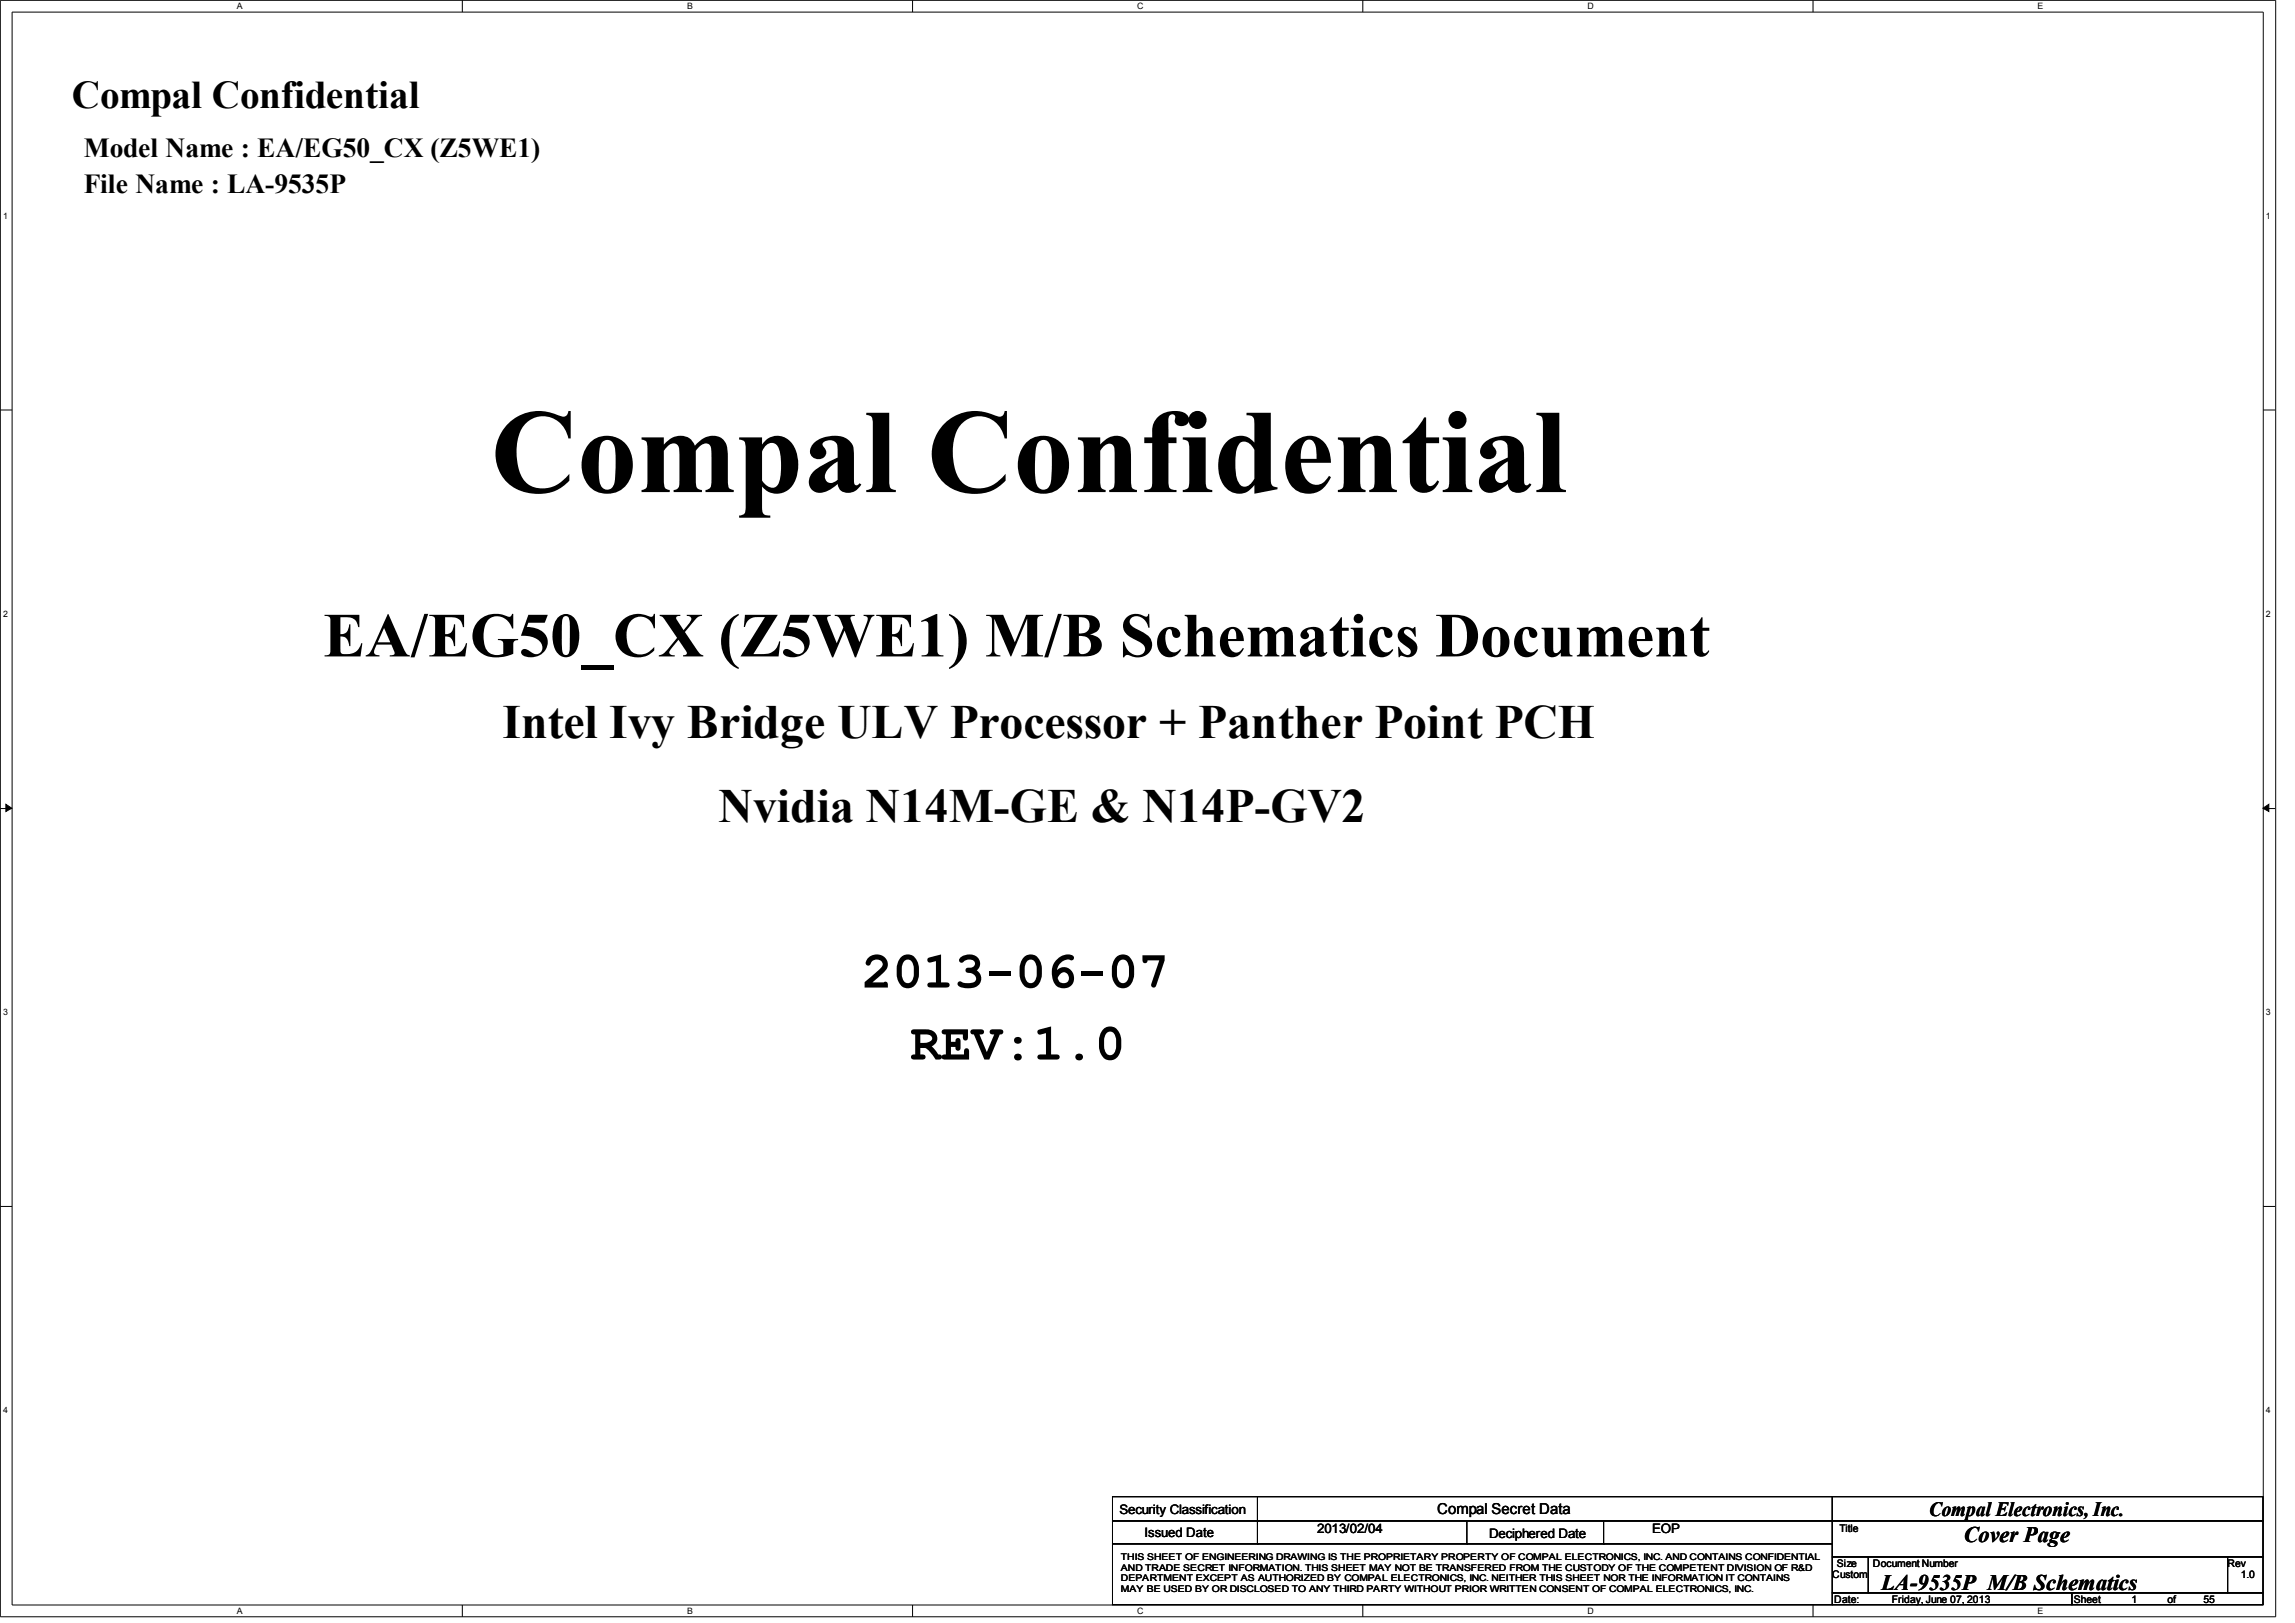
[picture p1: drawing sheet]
<svg xmlns="http://www.w3.org/2000/svg" width="297mm" height="210mm" viewBox="0 0 297 210" stroke-linecap="round" stroke-linejoin="round" font-family="sans-serif">
<defs><g id="words">
<text font-size="15.5" x="63.5" y="63.7">Compal Confidential</text>
<text font-size="8.1" x="41.8" y="84.9">EA/EG50_CX (Z5WE1) M/B Schematics Document</text>
<g font-size="6.6">
<text x="111.5" y="127.8">2013-06-07</text>
<text x="117.8" y="137.1">REV:1.0</text>
</g>
<g font-size="6.2">
<text x="65" y="95.5">Intel Ivy Bridge ULV Processor + Panther Point PCH</text>
<text x="93" y="106.3">Nvidia N14M-GE &amp; N14P-GV2</text>
</g>
<text font-size="5.1" x="9.3" y="14">Compal Confidential</text>
<g font-size="3.6">
<text x="10.8" y="20.3">Model Name : EA/EG50_CX (Z5WE1)</text>
<text x="10.8" y="25">File Name : LA-9535P</text>
</g>
<g font-size="2.9">
<text x="254.1" y="199.5">Cover Page</text>
<text x="243.4" y="205.7">LA-9535P M/B Schematics</text>
</g>
<text font-size="2.6" x="249.6" y="196.1">Compal Electronics, Inc.</text>
<text font-size="1.9" x="185.9" y="195.9">Compal Secret Data</text>
<g font-size="1.7">
<text x="144.9" y="195.9">Security Classification</text>
<text x="148.1" y="198.8">Issued Date</text>
<text x="170.4" y="198.4">2013/02/04</text>
<text x="192.7" y="199">Deciphered Date</text>
<text x="213.8" y="198.4">EOP</text>
</g>
<g font-size="1.4">
<text x="237.7" y="202.7">Size</text>
<text x="238" y="198.2">Title</text>
<text x="242.3" y="202.7">Document Number</text>
<text x="288.2" y="202.7">Rev</text>
<text x="237.1" y="204.2">Custom</text>
<text x="237.3" y="207.3">Date:</text>
<text x="244.8" y="207.3">Friday, June 07, 2013</text>
<text x="268.3" y="207.3">Sheet</text>
<text x="275.8" y="207.3">1</text>
<text x="280.4" y="207.3">of</text>
<text x="285.1" y="207.3">55</text>
<text x="289.9" y="204.2">1.0</text>
</g>
<g font-size="1.2">
<text x="145" y="201.8">THIS SHEET OF ENGINEERING DRAWING IS THE PROPRIETARY PROPERTY OF COMPAL ELECTRONICS, INC. AND CONTAINS CONFIDENTIAL</text>
<text x="145" y="203.2">AND TRADE SECRET INFORMATION. THIS SHEET MAY NOT BE TRANSFERED FROM THE CUSTODY OF THE COMPETENT DIVISION OF R&amp;D</text>
<text x="145" y="204.6">DEPARTMENT EXCEPT AS AUTHORIZED BY COMPAL ELECTRONICS, INC. NEITHER THIS SHEET NOR THE INFORMATION IT CONTAINS</text>
<text x="145" y="205.9">MAY BE USED BY OR DISCLOSED TO ANY THIRD PARTY WITHOUT PRIOR WRITTEN CONSENT OF COMPAL ELECTRONICS, INC.</text>
</g>
<g font-size="1.1">
<text x="30.6" y="1.2">A</text>
<text x="88.9" y="1.2">B</text>
<text x="147.1" y="1.2">C</text>
<text x="205.4" y="1.2">D</text>
<text x="263.6" y="1.2">E</text>
<text x=".4" y="28.3">1</text>
<text x="293.2" y="28.3">1</text>
<text x=".4" y="79.8">2</text>
<text x="293.2" y="79.8">2</text>
<text x=".4" y="131.3">3</text>
<text x="293.2" y="131.3">3</text>
<text x=".4" y="182.8">4</text>
<text x="293.2" y="182.8">4</text>
<text x="30.6" y="208.8">A</text>
<text x="88.9" y="208.8">B</text>
<text x="147.1" y="208.8">C</text>
<text x="205.4" y="208.8">D</text>
<text x="263.6" y="208.8">E</text>
</g>
</g></defs>
<path d="M0 0h294.4v209.2h-294.4zM1.6 1.6h291.2v206h-291.2z" fill="none" stroke="#000" stroke-width=".13"/>
<g fill="#fff">
<path d="M30.6 .2h.6v1.2h-.6z"/>
<path d="M30.6 207.8h.6v1.2h-.6z"/>
</g>
<path d="M59.8 0v1.6M59.8 207.6v1.6" fill="none" stroke="#000" stroke-width=".13"/>
<g fill="#fff">
<path d="M88.9 .2h.7v1.2h-.7z"/>
<path d="M88.9 207.8h.7v1.2h-.7z"/>
</g>
<path d="M118.1 0v1.6M118.1 207.6v1.6" fill="none" stroke="#000" stroke-width=".13"/>
<g fill="#fff">
<path d="M147.2 .2h.7v1.2h-.7z"/>
<path d="M147.2 207.8h.7v1.2h-.7z"/>
</g>
<path d="M176.3 0v1.6M176.3 207.6v1.6" fill="none" stroke="#000" stroke-width=".13"/>
<g fill="#fff">
<path d="M205.4 .2h.8v1.2h-.8z"/>
<path d="M205.4 207.8h.8v1.2h-.8z"/>
</g>
<path d="M234.6 0v1.6M234.6 207.6v1.6" fill="none" stroke="#000" stroke-width=".13"/>
<g fill="#fff">
<path d="M263.7 .2h.6v1.2h-.6z"/>
<path d="M263.7 207.8h.6v1.2h-.6z"/>
<path d="M.4 27.3h.6v1.2h-.6z"/>
<path d="M293.2 27.3h.6v1.2h-.6z"/>
<path d="M.4 78.7h.6v1.3h-.6z"/>
<path d="M293.2 78.7h.6v1.3h-.6z"/>
</g>
<path d="M0 53h1.6M292.8 53h1.5" fill="none" stroke="#000" stroke-width=".13"/>
<g fill="#fff">
<path d="M.4 130.3h.6v1.3h-.6z"/>
<path d="M293.2 130.3h.6v1.3h-.6z"/>
</g>
<path d="M0 104.6h1.6M292.8 104.6h1.5" fill="none" stroke="#000" stroke-width=".13"/>
<path d="M.8 104.1l.7 .5-.7 .4zM292.8 104.6l.7-.5v.9z" fill="#000" stroke="#000" stroke-width=".13"/>
<g fill="#fff">
<path d="M.4 181.8h.6v1.2h-.6z"/>
<path d="M293.2 181.8h.6v1.2h-.6z"/>
</g>
<g fill="none" stroke="#000" stroke-width=".13">
<path d="M0 156.1h1.6M292.8 156.1h1.5M143.9 193.6h93.2v3.2h-93.2zM143.9 196.8h93.2v2.9h-93.2zM143.9 199.7h93.2v7.9h-93.2zM162.7 196.8h.1M162.7 199.8h.1M162.7 193.7v6.1M189.8 199.8h.1M189.8 196.8v3M207.5 199.8h.1M207.5 196.8v3"/>
<path d="M237.1 193.6h55.7v3.2h-55.7zM237.1 196.8h55.7v4.6h-55.7zM237.1 201.4h4.6v4.7h-4.6zM237.1 206.1h31v1.5h-31zM241.7 201.4h46.5v4.7h-46.5zM268.1 206.1h24.7v1.5h-24.7zM288.2 201.4h4.6v4.7h-4.6z"/>
</g>
<use href="#words"/>
</svg>
